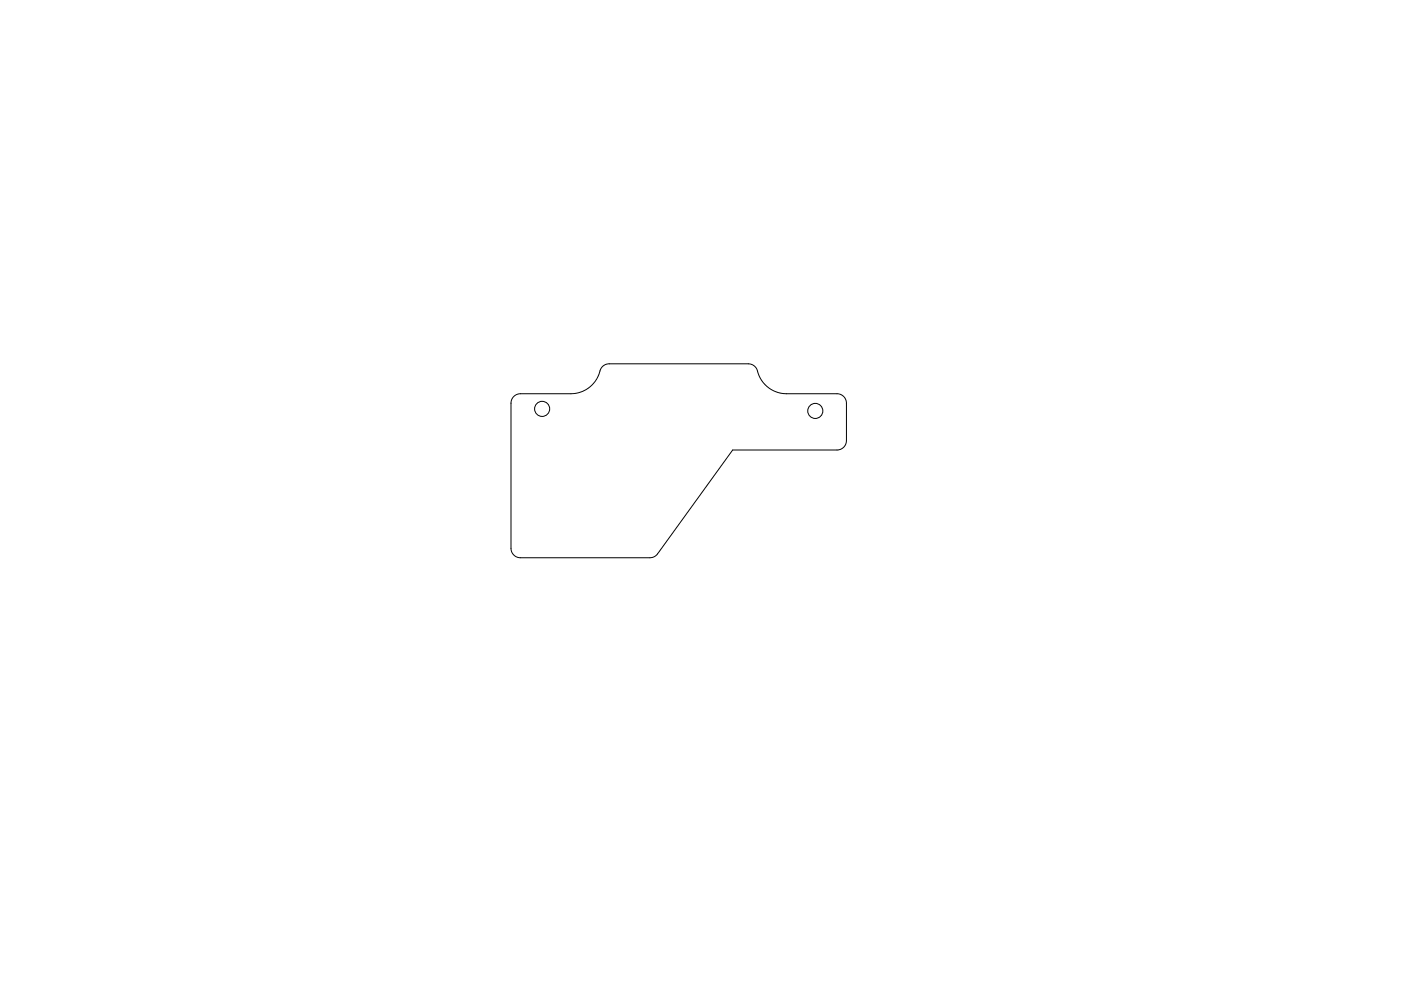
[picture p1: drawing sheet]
<svg xmlns="http://www.w3.org/2000/svg" width="297mm" height="210mm" viewBox="0 0 297 210" stroke-linecap="round" stroke-linejoin="round" font-family="sans-serif">
<g fill="none" stroke="#000" stroke-width=".21">
<path d="M108.9 84.1l.6-.4 .7-.2h10.8a6.6 6.6 0 0 0 6.4-5.3l.7-.7 1-.3h29.6a2 2 0 0 1 1.9 1.5 6.4 6.4 0 0 0 6.2 4.8h10.7a2 2 0 0 1 2 2v8a2 2 0 0 1-2 2h-22.2l-15.9 22-.9 .7-.7 .1h-27.5a2 2 0 0 1-2-2v-30.8l.2-.8z"/>
<circle cx="114.9" cy="86.7" r="1.6"/>
<circle cx="172.9" cy="87.2" r="1.6"/>
</g>
</svg>
